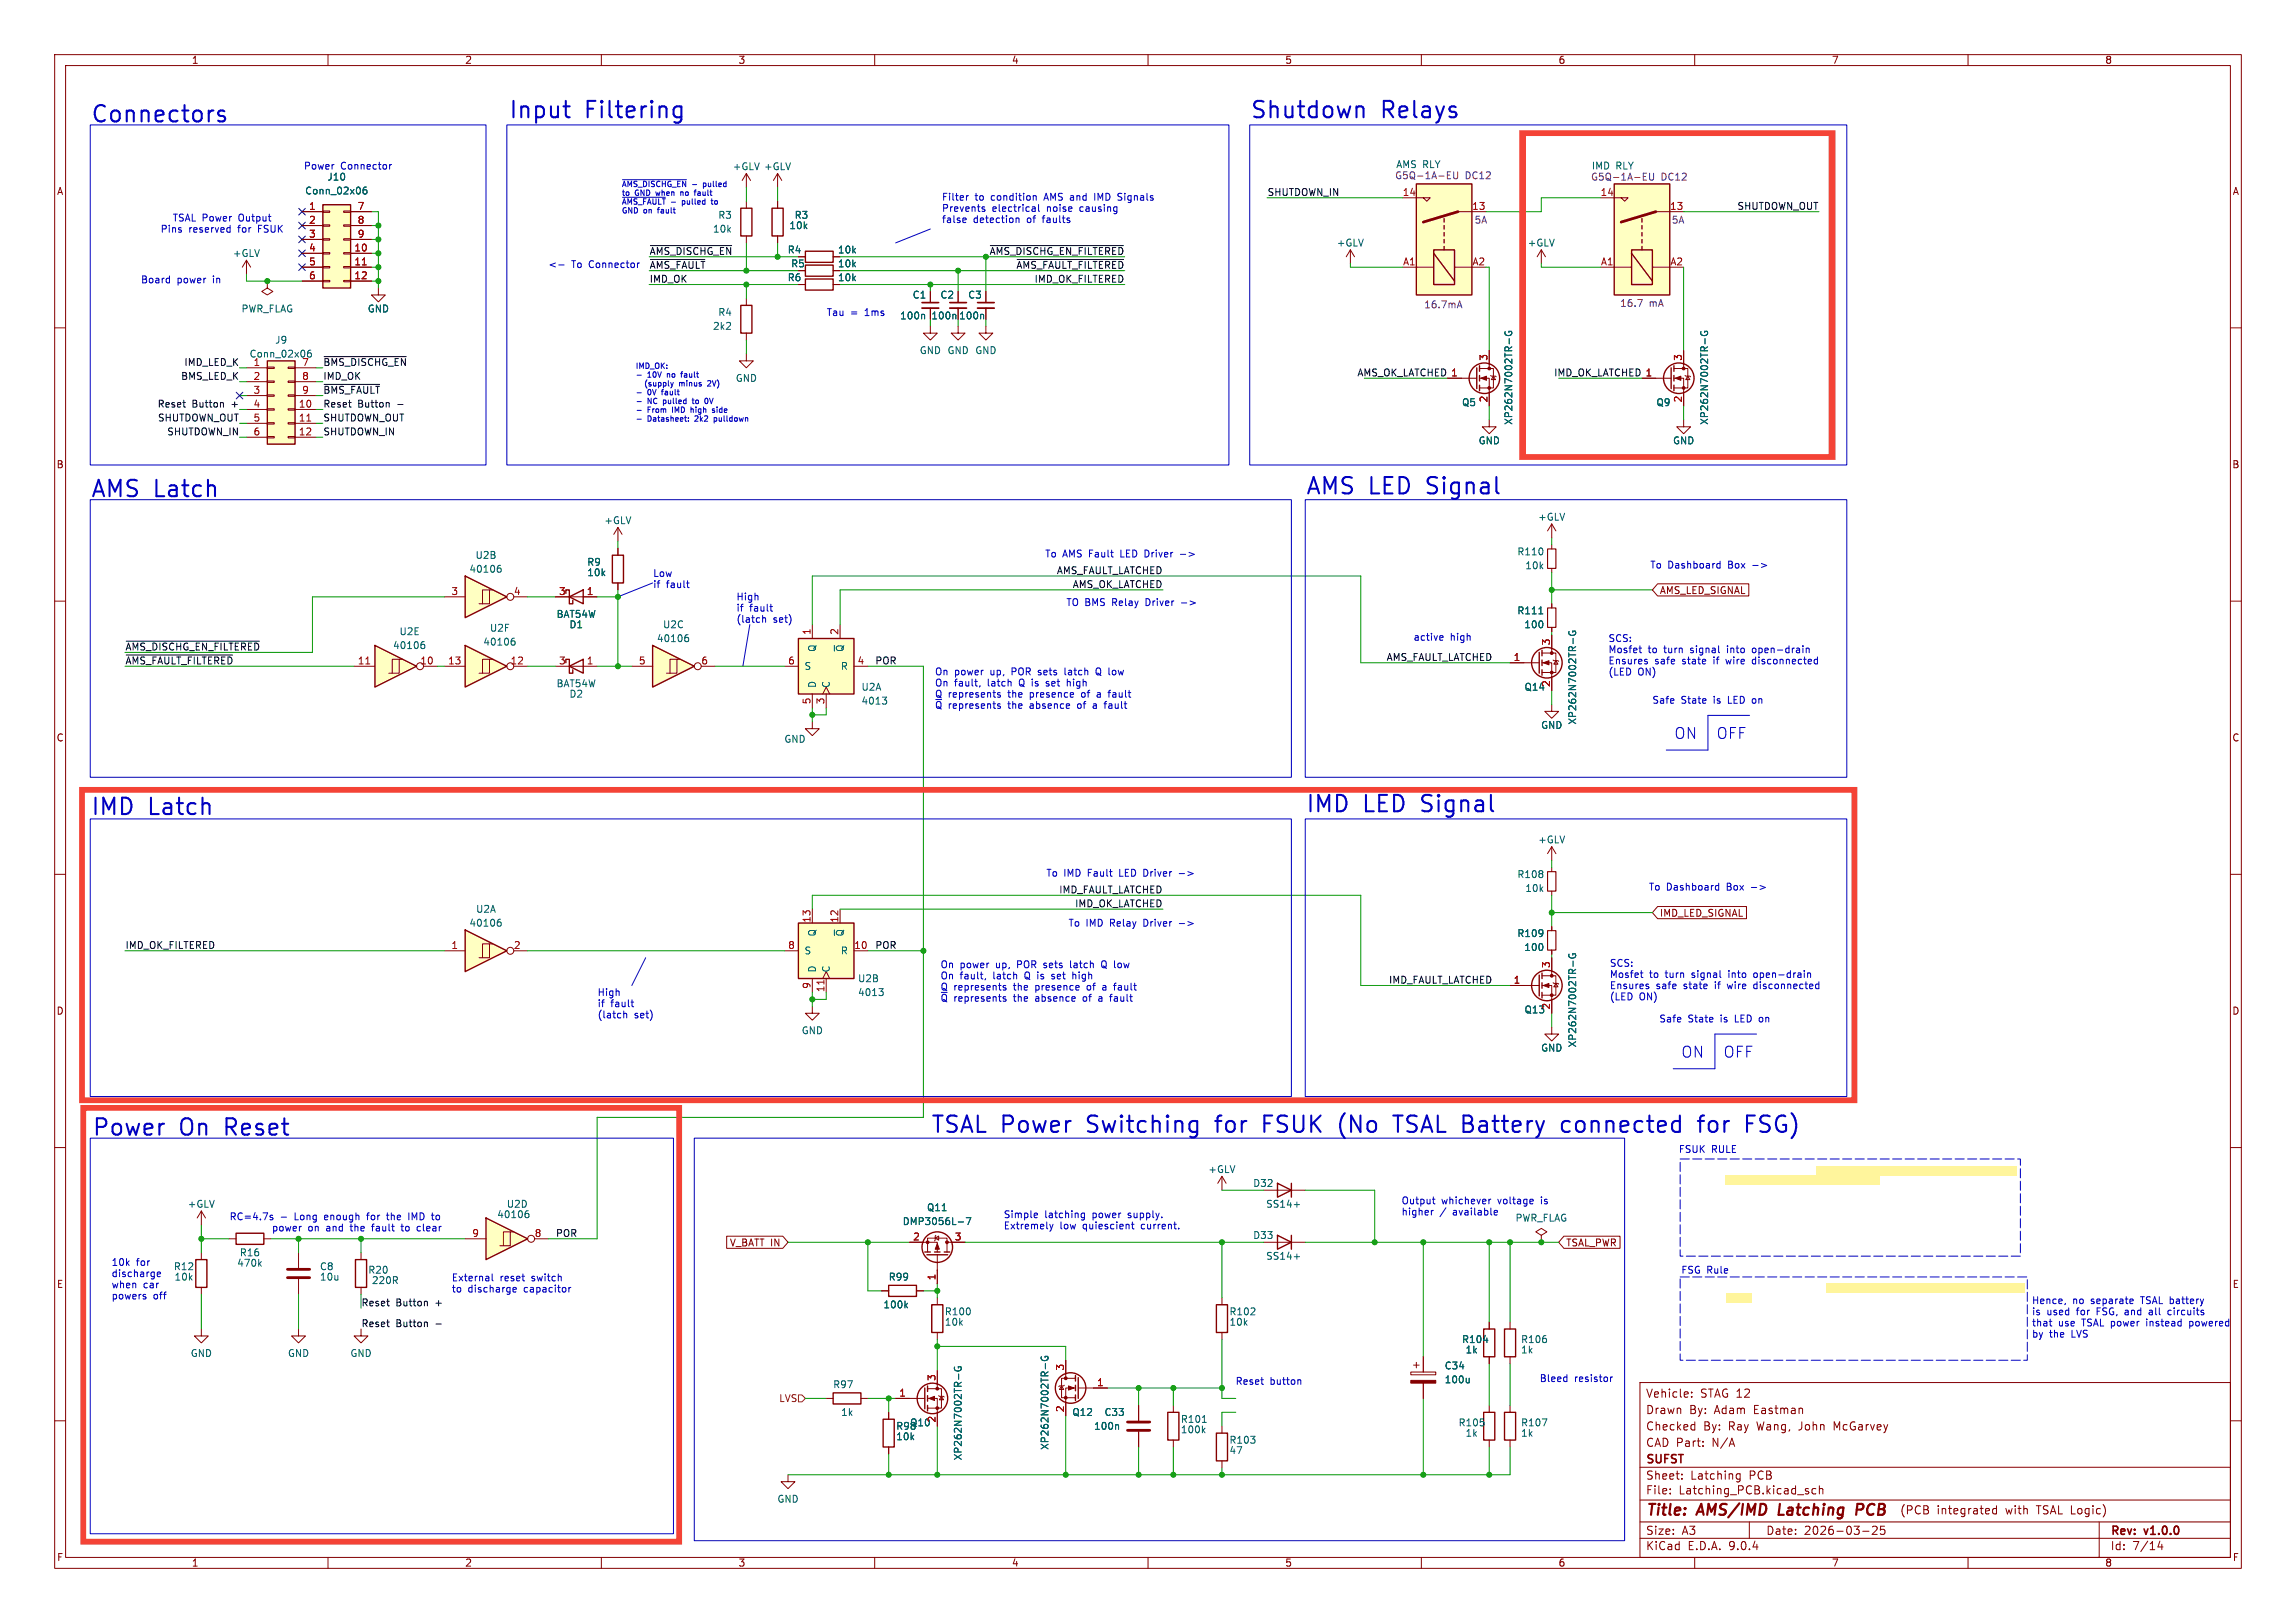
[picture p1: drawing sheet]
<svg xmlns="http://www.w3.org/2000/svg" width="420mm" height="297mm" viewBox="0 0 420 297" stroke-linecap="round" stroke-linejoin="round" font-family="sans-serif">
<defs><g id="words">
<g font-size="4.2" fill="#0000c2">
<text x="16.5" y="22.6">Connectors</text>
<text x="93" y="21.8">Input</text>
<text x="107.1" y="21.8">Filtering</text>
<text x="228.6" y="21.8">Shutdown</text>
<text x="252.7" y="21.8">Relays</text>
<text x="16.5" y="91.2">AMS Latch</text>
<text x="238.8" y="90.7">AMS LED Signal</text>
<text x="16.5" y="149.4">IMD</text>
<text x="27.2" y="149.4">Latch</text>
<text x="238.8" y="148.8">IMD</text>
<text x="249.4" y="148.8">LED Signal</text>
<text x="16.8" y="208">Power</text>
<text x="32.9" y="208">On</text>
<text x="41.5" y="208">Reset</text>
<text x="170.2" y="207.5">TSAL Power</text>
<text x="199.2" y="207.5">Switching</text>
<text x="223.3" y="207.5">for</text>
<text x="232.4" y="207.5">FSUK</text>
<text x="246.8" y="207.5">(No</text>
<text x="257.5" y="207.5">TSAL Battery</text>
<text x="289.1" y="207.5">connected</text>
<text x="314.8" y="207.5">for</text>
<text x="323.9" y="207.5">FSG)</text>
</g>
<g font-size="2.8" fill="#0000c2">
<text x="306.2" y="135.4">ON</text>
<text x="313.9" y="135.4">OFF</text>
<text x="307.5" y="193.8">ON</text>
<text x="315.2" y="193.8">OFF</text>
</g>
<g font-size="2.8" fill="#840000">
<text x="301" y="277.9">Title:</text>
<text x="310.6" y="277.9">AMS/IMD</text>
<text x="326.2" y="277.9">Latching</text>
<text x="341.2" y="277.9">PCB</text>
</g>
<g font-size="2.1" fill="#840000">
<text x="301" y="256">Vehicle:</text>
<text x="311" y="256">STAG 12</text>
<text x="301" y="262">Checked</text>
<text x="301" y="259">Drawn</text>
<text x="309" y="259">By:</text>
<text x="311.6" y="262">By:</text>
<text x="313.7" y="259">Adam</text>
<text x="316.2" y="262">Ray</text>
<text x="321" y="259">Eastman</text>
<text x="321.5" y="262">Wang,</text>
<text x="329.3" y="262">John</text>
<text x="335.8" y="262">McGarvey</text>
<text x="301" y="268.2">SUFST</text>
<text x="301" y="265">CAD Part:</text>
<text x="313.2" y="265">N/A</text>
<text x="301" y="273.7">File:</text>
<text x="301" y="271">Sheet:</text>
<text x="307.1" y="273.7">Latching_PCB.kicad_sch</text>
<text x="309.2" y="271">Latching</text>
<text x="320" y="271">PCB</text>
<text x="301" y="281.1">Size:</text>
<text x="307.6" y="281.1">A3</text>
<text x="323" y="281.1">Date:</text>
<text x="330" y="281.1">2026-03-25</text>
<text x="347.5" y="277.3">(PCB</text>
<text x="354.3" y="277.3">integrated</text>
<text x="366.9" y="277.3">with</text>
<text x="372.7" y="277.3">TSAL Logic)</text>
<text x="386" y="281.3">Rev:</text>
<text x="392.4" y="281.3">v1.0.0</text>
<text x="301" y="283.9">KiCad</text>
<text x="308.7" y="283.9">E.D.A.</text>
<text x="316.3" y="283.9">9.0.4</text>
<text x="386" y="283.9">Id:</text>
<text x="390.1" y="283.9">7/14</text>
</g>
<g font-size="1.8" fill="#840000">
<text x="35" y="11.9">1</text>
<text x="85" y="11.9">2</text>
<text x="135" y="11.9">3</text>
<text x="185" y="11.9">4</text>
<text x="235" y="11.9">5</text>
<text x="285" y="11.9">6</text>
<text x="335" y="11.9">7</text>
<text x="385" y="11.9">8</text>
<text x="10.3" y="35.9">A</text>
<text x="408.3" y="35.9">A</text>
<text x="144.6" y="49.1">R5</text>
<text x="10.3" y="85.9">B</text>
<text x="408.2" y="85.9">B</text>
<text x="303.5" y="108.9">AMS_LED_SIGNAL</text>
<text x="10.3" y="135.9">C</text>
<text x="408.2" y="135.9">C</text>
<text x="303.5" y="168">IMD_LED_SIGNAL</text>
<text x="10.3" y="185.9">D</text>
<text x="408.2" y="185.9">D</text>
<text x="133.4" y="228.3">V_BATT IN</text>
<text x="286.4" y="228.3">TSAL_PWR</text>
<text x="10.3" y="235.9">E</text>
<text x="408.3" y="235.9">E</text>
<text x="10.3" y="285.9">F</text>
<text x="35" y="286.9">1</text>
<text x="85" y="286.9">2</text>
<text x="135" y="286.9">3</text>
<text x="185" y="286.9">4</text>
<text x="235" y="286.9">5</text>
<text x="285" y="286.9">6</text>
<text x="335" y="286.9">7</text>
<text x="385" y="286.9">8</text>
<text x="408.3" y="285.9">F</text>
</g>
<g font-size="1.8" fill="#0000c2">
<text x="55.5" y="31.1">Power</text>
<text x="62.3" y="31.1">Connector</text>
<text x="31.5" y="40.7">TSAL Power</text>
<text x="43.8" y="40.7">Output</text>
<text x="172.2" y="36.8">Filter</text>
<text x="172.2" y="38.9">Prevents</text>
<text x="172.2" y="40.9">false</text>
<text x="178" y="40.9">detection</text>
<text x="178.3" y="36.8">to</text>
<text x="181.4" y="36.8">condition</text>
<text x="181.5" y="38.9">electrical</text>
<text x="188" y="40.9">of</text>
<text x="191" y="40.9">faults</text>
<text x="191.3" y="36.8">AMS and</text>
<text x="191.6" y="38.9">noise</text>
<text x="197.8" y="38.9">causing</text>
<text x="200.9" y="36.8">IMD</text>
<text x="205.4" y="36.8">Signals</text>
<text x="29.3" y="42.8">Pins</text>
<text x="34.5" y="42.8">reserved</text>
<text x="43.7" y="42.8">for</text>
<text x="47.5" y="42.8">FSUK</text>
<text x="25.7" y="52">Board</text>
<text x="32.4" y="52">power</text>
<text x="39" y="52">in</text>
<text x="100.2" y="49.3">&lt;-</text>
<text x="104.6" y="49.3">To Connector</text>
<text x="151.1" y="57.9">Tau</text>
<text x="155.6" y="57.9">=</text>
<text x="158.3" y="57.9">1ms</text>
<text x="119.4" y="105.7">Low</text>
<text x="119.4" y="107.7">if</text>
<text x="121.9" y="107.7">fault</text>
<text x="191.1" y="102.2">To AMS Fault</text>
<text x="205.2" y="102.2">LED Driver</text>
<text x="216.5" y="102.2">-&gt;</text>
<text x="301.8" y="104.2">To Dashboard</text>
<text x="316.2" y="104.2">Box</text>
<text x="134.6" y="110">High</text>
<text x="134.6" y="112">if</text>
<text x="137.1" y="112">fault</text>
<text x="195" y="111.1">TO BMS</text>
<text x="203.5" y="111.1">Relay</text>
<text x="209.8" y="111.1">Driver</text>
<text x="216.5" y="111.1">-&gt;</text>
<text x="134.6" y="114.1">(latch</text>
<text x="141.4" y="114.1">set)</text>
<text x="258.5" y="117.5">active</text>
<text x="265.3" y="117.5">high</text>
<text x="294.1" y="117.7">SCS:</text>
<text x="294.1" y="119.7">Mosfet</text>
<text x="301.5" y="119.7">to</text>
<text x="304.5" y="119.7">turn</text>
<text x="309.5" y="119.7">signal</text>
<text x="316.4" y="119.7">into</text>
<text x="321.2" y="119.7">open-drain</text>
<text x="170.9" y="123.7">On</text>
<text x="170.9" y="125.7">On</text>
<text x="174.6" y="123.7">power</text>
<text x="174.6" y="125.7">fault,</text>
<text x="180.8" y="125.7">latch</text>
<text x="181.3" y="123.7">up,</text>
<text x="185.3" y="123.7">POR sets</text>
<text x="186.7" y="125.7">Q is</text>
<text x="192" y="125.7">set</text>
<text x="195.4" y="123.7">latch</text>
<text x="196" y="125.7">high</text>
<text x="201.4" y="123.7">Q low</text>
<text x="294.1" y="121.8">Ensures</text>
<text x="294.1" y="123.8">(LED</text>
<text x="299.6" y="123.8">ON)</text>
<text x="302.7" y="121.8">safe</text>
<text x="307.8" y="121.8">state</text>
<text x="313.7" y="121.8">if</text>
<text x="316.2" y="121.8">wire</text>
<text x="321.2" y="121.8">disconnected</text>
<text x="170.9" y="127.8">Q represents</text>
<text x="170.9" y="129.8">~{Q}</text>
<text x="173.4" y="129.8">represents</text>
<text x="184.5" y="127.8">the</text>
<text x="184.5" y="129.8">the</text>
<text x="188.7" y="127.8">presence</text>
<text x="188.7" y="129.8">absence</text>
<text x="197.6" y="129.8">of</text>
<text x="198.3" y="127.8">of</text>
<text x="200.6" y="129.8">a</text>
<text x="201.3" y="127.8">a</text>
<text x="202.9" y="129.8">fault</text>
<text x="203.7" y="127.8">fault</text>
<text x="302.2" y="129">Safe</text>
<text x="307.5" y="129">State</text>
<text x="313.6" y="129">is</text>
<text x="316.4" y="129">LED on</text>
<text x="191.3" y="160.6">To IMD</text>
<text x="199.1" y="160.6">Fault</text>
<text x="205" y="160.6">LED Driver</text>
<text x="216.3" y="160.6">-&gt;</text>
<text x="301.5" y="163.2">To Dashboard</text>
<text x="316" y="163.2">Box</text>
<text x="195.4" y="169.8">To IMD</text>
<text x="203.1" y="169.8">Relay</text>
<text x="209.5" y="169.8">Driver</text>
<text x="216.1" y="169.8">-&gt;</text>
<text x="172" y="177.3">On</text>
<text x="172" y="179.3">On</text>
<text x="175.6" y="177.3">power</text>
<text x="175.6" y="179.3">fault,</text>
<text x="181.8" y="179.3">latch</text>
<text x="182.3" y="177.3">up,</text>
<text x="186.4" y="177.3">POR sets</text>
<text x="187.7" y="179.3">Q is</text>
<text x="193.1" y="179.3">set</text>
<text x="196.4" y="177.3">latch</text>
<text x="197.1" y="179.3">high</text>
<text x="202.4" y="177.3">Q low</text>
<text x="294.4" y="177.1">SCS:</text>
<text x="294.4" y="179.2">Mosfet</text>
<text x="301.7" y="179.2">to</text>
<text x="304.8" y="179.2">turn</text>
<text x="309.8" y="179.2">signal</text>
<text x="316.7" y="179.2">into</text>
<text x="321.5" y="179.2">open-drain</text>
<text x="109.2" y="182.4">High</text>
<text x="109.2" y="184.4">if</text>
<text x="111.7" y="184.4">fault</text>
<text x="172" y="181.3">Q represents</text>
<text x="172" y="183.4">~{Q}</text>
<text x="174.5" y="183.4">represents</text>
<text x="185.5" y="181.3">the</text>
<text x="185.5" y="183.4">the</text>
<text x="189.7" y="181.3">presence</text>
<text x="189.7" y="183.4">absence</text>
<text x="198.6" y="183.4">of</text>
<text x="199.3" y="181.3">of</text>
<text x="201.6" y="183.4">a</text>
<text x="202.4" y="181.3">a</text>
<text x="204" y="183.4">fault</text>
<text x="204.7" y="181.3">fault</text>
<text x="294.4" y="181.2">Ensures</text>
<text x="294.4" y="183.3">(LED</text>
<text x="299.9" y="183.3">ON)</text>
<text x="302.9" y="181.2">safe</text>
<text x="308.1" y="181.2">state</text>
<text x="314" y="181.2">if</text>
<text x="316.5" y="181.2">wire</text>
<text x="321.5" y="181.2">disconnected</text>
<text x="109.2" y="186.4">(latch</text>
<text x="116" y="186.4">set)</text>
<text x="303.4" y="187.3">Safe</text>
<text x="308.8" y="187.3">State</text>
<text x="314.8" y="187.3">is</text>
<text x="317.6" y="187.3">LED on</text>
<text x="307" y="211.2">FSUK</text>
<text x="313.1" y="211.2">RULE</text>
<text x="256.3" y="220.5">Output</text>
<text x="263.7" y="220.5">whichever</text>
<text x="274.1" y="220.5">voltage</text>
<text x="282.2" y="220.5">is</text>
<text x="41.9" y="223.4">RC=4.7s</text>
<text x="51.3" y="225.4">power</text>
<text x="54" y="223.4">Long</text>
<text x="58" y="225.4">on</text>
<text x="59.6" y="223.4">enough</text>
<text x="61.4" y="225.4">and</text>
<text x="66" y="225.4">the</text>
<text x="67.6" y="223.4">for</text>
<text x="70.2" y="225.4">fault</text>
<text x="71.5" y="223.4">the</text>
<text x="75.6" y="223.4">IMD</text>
<text x="75.8" y="225.4">to</text>
<text x="78.8" y="225.4">clear</text>
<text x="80.1" y="223.4">to</text>
<text x="183.5" y="223">Simple</text>
<text x="183.5" y="225">Extremely</text>
<text x="191.1" y="223">latching</text>
<text x="193.9" y="225">low</text>
<text x="198.2" y="225">quiescient</text>
<text x="199.9" y="223">power</text>
<text x="206.6" y="223">supply.</text>
<text x="209" y="225">current.</text>
<text x="256.3" y="222.5">higher</text>
<text x="263.4" y="222.5">/</text>
<text x="265.9" y="222.5">available</text>
<text x="20.3" y="231.7">10k</text>
<text x="20.3" y="233.8">discharge</text>
<text x="24.9" y="231.7">for</text>
<text x="307.5" y="233.3">FSG Rule</text>
<text x="20.3" y="235.8">when</text>
<text x="20.3" y="237.9">powers</text>
<text x="26.2" y="235.8">car</text>
<text x="28" y="237.9">off</text>
<text x="82.5" y="234.6">External</text>
<text x="82.5" y="236.6">to</text>
<text x="85.6" y="236.6">discharge</text>
<text x="91.5" y="234.6">reset</text>
<text x="96" y="236.6">capacitor</text>
<text x="97.3" y="234.6">switch</text>
<text x="371.6" y="238.8">Hence,</text>
<text x="379.1" y="238.8">no</text>
<text x="382.6" y="238.8">separate</text>
<text x="391.9" y="238.8">TSAL battery</text>
<text x="371.6" y="240.9">is</text>
<text x="371.6" y="242.9">that</text>
<text x="371.6" y="245">by</text>
<text x="374.4" y="240.9">used</text>
<text x="374.9" y="245">the</text>
<text x="376.5" y="242.9">use</text>
<text x="379" y="245">LVS</text>
<text x="380" y="240.9">for</text>
<text x="381" y="242.9">TSAL power</text>
<text x="383.8" y="240.9">FSG, and</text>
<text x="393.1" y="242.9">instead</text>
<text x="393.8" y="240.9">all</text>
<text x="397.4" y="240.9">circuits</text>
<text x="401.2" y="242.9">powered</text>
<text x="225.9" y="253.5">Reset</text>
<text x="232.3" y="253.5">button</text>
<text x="281.6" y="253">Bleed</text>
<text x="288" y="253">resistor</text>
</g>
<g font-size="1.8" fill="#006464">
<text x="55.7" y="35.8">Conn_02x06</text>
<text x="59.8" y="33.2">J10</text>
<text x="133.9" y="31.3">+GLV +GLV</text>
<text x="295.6" y="31.2">RLY</text>
<text x="131.3" y="40.2">R3</text>
<text x="145.3" y="40.2">R3</text>
<text x="42.5" y="47.2">+GLV</text>
<text x="130.3" y="42.8">10k</text>
<text x="144" y="46.6">R4</text>
<text x="144.3" y="42.1">10k</text>
<text x="153.2" y="46.6">10k</text>
<text x="244.4" y="45.3">+GLV</text>
<text x="279.4" y="45.3">+GLV</text>
<text x="144" y="51.7">R6</text>
<text x="153.2" y="51.7">10k</text>
<text x="153.2" y="49.1">10k</text>
<text x="44.1" y="57.4">PWR_FLAG</text>
<text x="67.2" y="57.4">GND</text>
<text x="131.3" y="58">R4</text>
<text x="164.6" y="58.6">100n</text>
<text x="166.9" y="54.8">C1</text>
<text x="170.3" y="58.6">100n 100n</text>
<text x="171.9" y="54.8">C2</text>
<text x="177" y="54.8">C3</text>
<text x="45.6" y="65.6">Conn_02x06</text>
<text x="50.2" y="63.1">J9</text>
<text x="130.3" y="60.6">2k2</text>
<text x="168.1" y="65">GND GND GND</text>
<text x="46.3" y="67.1">1</text>
<text x="55.2" y="67.1">7</text>
<text x="134.5" y="70.1">GND</text>
<text x="267.3" y="74.5">Q5</text>
<text x="276.8" y="77.8" transform="rotate(-90 276.8 77.8)">XP262N7002TR-G</text>
<text x="302.9" y="74.5">Q9</text>
<text x="312.6" y="77.8" transform="rotate(-90 312.6 77.8)">XP262N7002TR-G</text>
<text x="270.4" y="81.5">GND</text>
<text x="305.9" y="81.5">GND</text>
<text x="281.3" y="95.5">+GLV</text>
<text x="110.4" y="96.1">+GLV</text>
<text x="277.5" y="101.8">R110</text>
<text x="85.8" y="105">40106</text>
<text x="86.9" y="102.5">U2B</text>
<text x="107.3" y="103.7">R9</text>
<text x="107.3" y="105.6">10k</text>
<text x="278.9" y="104.4">10k</text>
<text x="101.7" y="113.3">BAT54W</text>
<text x="277.5" y="112.6">R111</text>
<text x="71.8" y="119">40106</text>
<text x="73" y="116.4">U2E</text>
<text x="88.3" y="118.3">40106</text>
<text x="89.5" y="115.8">U2F</text>
<text x="104.1" y="115.2">D1</text>
<text x="120.1" y="117.7">40106</text>
<text x="121.2" y="115.2">U2C</text>
<text x="149.5" y="119.4" transform="rotate(-90 149.5 119.4)">Q</text>
<text x="154.5" y="119.4" transform="rotate(-90 154.5 119.4)">~{Q}</text>
<text x="278.7" y="115.2">100</text>
<text x="101.7" y="126">BAT54W</text>
<text x="147.1" y="122.8">S</text>
<text x="149.5" y="126" transform="rotate(-90 149.5 126)">D</text>
<text x="152" y="126" transform="rotate(-90 152 126)">C</text>
<text x="153.7" y="122.8">R</text>
<text x="104.1" y="127.9">D2</text>
<text x="157.5" y="126.6">U2A</text>
<text x="157.5" y="129.1">4013</text>
<text x="278.8" y="126.6">Q14</text>
<text x="143.4" y="136.1">GND</text>
<text x="281.8" y="133.6">GND</text>
<text x="288.5" y="132.7" transform="rotate(-90 288.5 132.7)">XP262N7002TR-G</text>
<text x="281.3" y="154.5">+GLV</text>
<text x="277.5" y="160.9">R108</text>
<text x="87" y="167.2">U2A</text>
<text x="278.9" y="163.4">10k</text>
<text x="85.8" y="169.8">40106</text>
<text x="149.5" y="171.5" transform="rotate(-90 149.5 171.5)">Q</text>
<text x="154.5" y="171.5" transform="rotate(-90 154.5 171.5)">~{Q}</text>
<text x="277.5" y="171.7">R109</text>
<text x="147.1" y="174.9">S</text>
<text x="149.5" y="178.1" transform="rotate(-90 149.5 178.1)">D</text>
<text x="152" y="178.1" transform="rotate(-90 152 178.1)">C</text>
<text x="153.7" y="174.9">R</text>
<text x="156.9" y="179.9">U2B</text>
<text x="278.7" y="174.2">100</text>
<text x="156.9" y="182.5">4013</text>
<text x="278.8" y="185.6">Q13</text>
<text x="146.6" y="189.5">GND</text>
<text x="288.5" y="191.8" transform="rotate(-90 288.5 191.8)">XP262N7002TR-G</text>
<text x="281.8" y="192.6">GND</text>
<text x="220.9" y="214.9">+GLV</text>
<text x="34.2" y="221.2">+GLV</text>
<text x="92.6" y="221.2">U2D</text>
<text x="169.5" y="221.8">Q11</text>
<text x="229.1" y="217.4">D32</text>
<text x="231.5" y="221.2">SS14+</text>
<text x="90.9" y="223.1">40106</text>
<text x="165" y="224.4">DMP3056L-7</text>
<text x="229.1" y="226.9">D33</text>
<text x="277.1" y="223.7">PWR_FLAG</text>
<text x="31.7" y="232.6">R12</text>
<text x="43.3" y="232">470k</text>
<text x="43.8" y="230.1">R16</text>
<text x="58.4" y="232.6">C8</text>
<text x="67.3" y="233.3">R20</text>
<text x="231.5" y="230.7">SS14+</text>
<text x="31.8" y="234.5">10k</text>
<text x="58.4" y="234.5">10u</text>
<text x="67.9" y="235.2">220R</text>
<text x="161.5" y="239.6">100k</text>
<text x="162.5" y="234.5">R99</text>
<text x="172.7" y="240.9">R100</text>
<text x="172.7" y="242.8">10k</text>
<text x="224.8" y="240.9">R102</text>
<text x="224.8" y="242.8">10k</text>
<text x="267.3" y="246">R104</text>
<text x="278.1" y="246">R106</text>
<text x="34.8" y="248.5">GND</text>
<text x="52.6" y="248.5">GND</text>
<text x="64" y="248.5">GND</text>
<text x="264.2" y="250.8">C34</text>
<text x="268" y="247.9">1k</text>
<text x="278.1" y="247.9">1k</text>
<text x="152.3" y="254.2">R97</text>
<text x="264.2" y="253.3">100u</text>
<text x="153.8" y="259.3">1k</text>
<text x="163.8" y="263.8">10k</text>
<text x="163.8" y="261.8">R98</text>
<text x="166.4" y="261.2">Q10</text>
<text x="196.1" y="259.3">Q12</text>
<text x="200" y="261.8">100n</text>
<text x="201.9" y="259.3">C33</text>
<text x="215.9" y="260.6">R101</text>
<text x="215.9" y="262.5">100k</text>
<text x="266.7" y="261.2">R105</text>
<text x="268" y="263.1">1k</text>
<text x="278.1" y="261.2">R107</text>
<text x="278.1" y="263.1">1k</text>
<text x="176.1" y="267.3" transform="rotate(-90 176.1 267.3)">XP262N7002TR-G</text>
<text x="192" y="265.4" transform="rotate(-90 192 265.4)">XP262N7002TR-G</text>
<text x="224.8" y="264.4">R103</text>
<text x="224.8" y="266.3">47</text>
<text x="142.1" y="275.2">GND</text>
</g>
<g font-size="1.8" fill="#0f0f0f">
<text x="231.8" y="35.9">SHUTDOWN_IN</text>
<text x="317.7" y="38.5">SHUTDOWN_OUT</text>
<text x="118.7" y="46.7">~{AMS_DISCHG_EN}</text>
<text x="180.9" y="46.7">~{AMS_DISCHG_EN_FILTERED}</text>
<text x="118.7" y="49.3">~{AMS_FAULT}</text>
<text x="118.7" y="51.8">IMD_OK</text>
<text x="185.8" y="49.3">~{AMS_FAULT_FILTERED}</text>
<text x="189.1" y="51.8">IMD_OK_FILTERED</text>
<text x="33" y="69.6">BMS_LED_K</text>
<text x="33.6" y="67">IMD_LED_K</text>
<text x="59.1" y="69.6">IMD_OK</text>
<text x="59.1" y="67">~{BMS_DISCHG_EN}</text>
<text x="248.2" y="69">AMS_OK_LATCHED 1</text>
<text x="284.2" y="69">IMD_OK_LATCHED 1</text>
<text x="28.7" y="74.7">Reset</text>
<text x="28.8" y="77.2">SHUTDOWN_OUT</text>
<text x="35.1" y="74.7">Button</text>
<text x="42.4" y="74.7">+</text>
<text x="59.1" y="74.7">Reset</text>
<text x="59.1" y="77.2">SHUTDOWN_OUT</text>
<text x="59.1" y="72.1">~{BMS_FAULT}</text>
<text x="65.4" y="74.7">Button</text>
<text x="72.8" y="74.7">-</text>
<text x="30.5" y="79.7">SHUTDOWN_IN</text>
<text x="59.1" y="79.7">SHUTDOWN_IN</text>
<text x="193.2" y="105.1">AMS_FAULT_LATCHED</text>
<text x="196.1" y="107.7">AMS_OK_LATCHED</text>
<text x="22.9" y="119.1">~{AMS_DISCHG_EN_FILTERED}</text>
<text x="22.9" y="121.7">~{AMS_FAULT_FILTERED}</text>
<text x="160" y="121.7">POR</text>
<text x="253.6" y="121">AMS_FAULT_LATCHED</text>
<text x="193.7" y="163.6">IMD_FAULT_LATCHED</text>
<text x="196.6" y="166.1">IMD_OK_LATCHED</text>
<text x="22.9" y="173.7">IMD_OK_FILTERED</text>
<text x="160" y="173.7">POR</text>
<text x="254" y="180.1">IMD_FAULT_LATCHED</text>
<text x="101.6" y="226.4">POR</text>
<text x="66" y="239.1">Reset</text>
<text x="72.4" y="239.1">Button</text>
<text x="79.8" y="239.1">+</text>
<text x="66" y="242.9">Reset</text>
<text x="72.4" y="242.9">Button</text>
<text x="79.8" y="242.9">-</text>
</g>
<g font-size="1.8" fill="#840084">
<text x="255.1" y="33">G5Q-1A-EU</text>
<text x="255.3" y="31">AMS RLY</text>
<text x="268" y="33">DC12</text>
<text x="290.9" y="33.2">G5Q-1A-EU</text>
<text x="291.1" y="31.2">IMD</text>
<text x="303.8" y="33.2">DC12</text>
<text x="269.6" y="41.1">5A</text>
<text x="305.7" y="41.1">5A</text>
<text x="260.4" y="56.6">16.7mA</text>
<text x="296.3" y="56.4">16.7</text>
<text x="301.7" y="56.4">mA</text>
</g>
<g font-size="1.8" fill="#a90000">
<text x="256.5" y="35.9">14</text>
<text x="292.7" y="35.9">14</text>
<text x="56.4" y="38.5">1</text>
<text x="56.4" y="41">2</text>
<text x="65.3" y="38.5">7</text>
<text x="65.3" y="41">8</text>
<text x="269.2" y="38.5">13</text>
<text x="305.4" y="38.5">13</text>
<text x="56.4" y="43.6">3</text>
<text x="56.4" y="46.1">4</text>
<text x="64.7" y="46.1">10</text>
<text x="65.3" y="43.6">9</text>
<text x="56.4" y="48.6">5</text>
<text x="56.4" y="51.2">6</text>
<text x="64.7" y="48.6">11</text>
<text x="64.7" y="51.2">12</text>
<text x="256.6" y="48.6">A1</text>
<text x="269.3" y="48.6">A2</text>
<text x="292.8" y="48.6">A1</text>
<text x="305.5" y="48.6">A2</text>
<text x="46.3" y="69.6">2</text>
<text x="55.2" y="69.6">8</text>
<text x="265.4" y="69">1</text>
<text x="272.2" y="66.1" transform="rotate(-90 272.2 66.1)">3</text>
<text x="300.9" y="69">1</text>
<text x="307.7" y="66.1" transform="rotate(-90 307.7 66.1)">3</text>
<text x="46.3" y="72.1">3</text>
<text x="46.3" y="74.7">4</text>
<text x="46.3" y="77.2">5</text>
<text x="54.6" y="74.7">10</text>
<text x="54.6" y="77.2">11</text>
<text x="55.2" y="72.1">9</text>
<text x="272.2" y="73.7" transform="rotate(-90 272.2 73.7)">2</text>
<text x="307.7" y="73.7" transform="rotate(-90 307.7 73.7)">2</text>
<text x="46.3" y="79.8">6</text>
<text x="54.6" y="79.8">12</text>
<text x="82.5" y="109">3</text>
<text x="93.9" y="109">4</text>
<text x="102.2" y="109">3</text>
<text x="107.2" y="109">1</text>
<text x="148.3" y="116.3" transform="rotate(-90 148.3 116.3)">1</text>
<text x="153.4" y="116.3" transform="rotate(-90 153.4 116.3)">2</text>
<text x="283.6" y="118.2" transform="rotate(-90 283.6 118.2)">3</text>
<text x="65.4" y="121.7">11</text>
<text x="76.8" y="121.7">10</text>
<text x="81.9" y="121.7">13</text>
<text x="93.3" y="121.7">12</text>
<text x="102.2" y="121.7">3</text>
<text x="107.2" y="121.7">1</text>
<text x="116.8" y="121.7">5</text>
<text x="128.2" y="121.7">6</text>
<text x="144.1" y="121.7">6</text>
<text x="156.8" y="121.7">4</text>
<text x="276.8" y="121">1</text>
<text x="283.6" y="125.8" transform="rotate(-90 283.6 125.8)">2</text>
<text x="148.3" y="129" transform="rotate(-90 148.3 129)">5</text>
<text x="150.9" y="129" transform="rotate(-90 150.9 129)">3</text>
<text x="82.5" y="173.7">1</text>
<text x="93.9" y="173.7">2</text>
<text x="144.1" y="173.7">8</text>
<text x="148.3" y="169" transform="rotate(-90 148.3 169)">13</text>
<text x="153.4" y="169" transform="rotate(-90 153.4 169)">12</text>
<text x="156.2" y="173.7">10</text>
<text x="283.6" y="177.2" transform="rotate(-90 283.6 177.2)">3</text>
<text x="148.3" y="181" transform="rotate(-90 148.3 181)">9</text>
<text x="150.9" y="181.7" transform="rotate(-90 150.9 181.7)">11</text>
<text x="276.8" y="180.1">1</text>
<text x="283.6" y="184.9" transform="rotate(-90 283.6 184.9)">2</text>
<text x="86.3" y="226.4">9</text>
<text x="97.7" y="226.4">8</text>
<text x="166.9" y="227.1">2</text>
<text x="174.6" y="227.1">3</text>
<text x="171.2" y="234.4" transform="rotate(-90 171.2 234.4)">1</text>
<text x="194.7" y="250.9" transform="rotate(-90 194.7 250.9)">3</text>
<text x="164.4" y="255.7">1</text>
<text x="171.2" y="252.8" transform="rotate(-90 171.2 252.8)">3</text>
<text x="200.6" y="253.7">1</text>
<text x="171.2" y="260.4" transform="rotate(-90 171.2 260.4)">2</text>
<text x="194.7" y="258.5" transform="rotate(-90 194.7 258.5)">2</text>
</g>
<text font-size="1.8" fill="#725600" x="142.4" y="256.8">LVS</text>
<g font-size="1.4" fill="#0000c2">
<text x="113.7" y="34.3">~{AMS_DISCHG_EN}</text>
<text x="113.7" y="35.9">to</text>
<text x="116.2" y="35.9">GND when</text>
<text x="125" y="35.9">no</text>
<text x="126.6" y="34.3">-</text>
<text x="127.8" y="35.9">fault</text>
<text x="128.8" y="34.3">pulled</text>
<text x="113.7" y="37.5">~{AMS_FAULT}</text>
<text x="113.7" y="39.1">GND on</text>
<text x="120.6" y="39.1">fault</text>
<text x="122.7" y="37.5">-</text>
<text x="125" y="37.5">pulled</text>
<text x="130.6" y="37.5">to</text>
<text x="116.2" y="67.6">IMD_OK:</text>
<text x="118.2" y="70.8">(supply</text>
<text x="118.5" y="69.2">10V</text>
<text x="122.2" y="69.2">no</text>
<text x="124.7" y="70.8">minus</text>
<text x="125.1" y="69.2">fault</text>
<text x="130.2" y="70.8">2V)</text>
<text x="118.5" y="72.4">0V</text>
<text x="118.5" y="74">NC</text>
<text x="118.5" y="75.6">From</text>
<text x="118.5" y="77.2">Datasheet:</text>
<text x="121.3" y="72.4">fault</text>
<text x="121.5" y="74">pulled</text>
<text x="123.2" y="75.6">IMD</text>
<text x="126.8" y="75.6">high</text>
<text x="127.2" y="74">to</text>
<text x="127.3" y="77.2">2k2</text>
<text x="129.7" y="74">0V</text>
<text x="131" y="75.6">side</text>
<text x="131.1" y="77.2">pulldown</text>
</g>
</g></defs>
<g fill="none" stroke="#840000" stroke-width=".18">
<path d="M10 10h400v277h-400zM12 12h396v273h-396zM60 10v2M110 10v2M160 10v2M210 10v2M260 10v2M310 10v2M360 10v2M10 60h2M408 60h2M10 110h2"/>
<path d="M408 110h2M10 160h2M408 160h2M283.8 169.5v.8M283.8 173.9v.7M148.6 184.2v1.2h1.3l-1.3 1.3-1.3-1.3h1.3M10 210h2M408 210h2M171.4 237.5v1.3M54.6 243.2v1.3h1.3l-1.3 1.2-1.3-1.2h1.3M171.4 243.8v1.3M300 253h108v32h-108z"/>
<path d="M309.4 255.5v.2M309.4 254.8v.1M10 260h2M300 278.5h108M300 274.5h108M300 268.5h108M305.5 273.2v.2M305.5 272.5v.1M307.7 270.5v.2M307.7 269.8v.1M309.6 260.7l.4 .1M310 260.2v1.5"/>
<path d="M310 261.6l-.4 .1M311.5 264.5v.2M311.5 263.8v.1M317.7 270.5l.2 .2 .4-.1M318.3 269.7v1.2l-.3 .3-.3-.1M318.3 269.8l-.4-.1-.2 .1M320 278.5v3M332.2 272.5l-.5-.1-.3 .3v.4l.2 .2h.6M332.8 272.5l.2-.1 .4 .1v.9M332.8 271.9v1.5M342.5 279.4l.6-.1 .2 .1 .1 .3-1 1.1h1M344.7 279.3h-.7l-.1 .7 .3-.1h.5l.1 .2-.1 .5-.2 .2-.6-.2"/>
<path d="M384 278.5v6.5M408 260h2M60 285v2M110 285v2M160 285v2M210 285v2M260 285v2M300 281.5h108M310 285v2M340.7 280.2h1.2M360 285v2M395.1 282l-.4 1.1h1"/>
<path d="M395.4 282.6v1"/>
</g>
<path d="M325.6 275.2l-.3 2h1M340.5 275.2h-.7l-.3 2M340.6 276.2l-1 .1" fill="none" stroke="#840000" stroke-width=".4"/>
<path d="M170.4 238.8h2.1v5h-2.1z" fill="none" stroke="#840000" stroke-width=".25"/>
<path d="M283.1 170.3h1.5v3.6h-1.5z" fill="none" stroke="#840000" stroke-width=".2"/>
<path d="M146 168.9h10.2v10.2h-10.2z" fill="#ffffc2"/>
<g fill="none" stroke="#840000" stroke-width=".25">
<path d="M305.7 67.3v3.8M306.2 66.9v1M306.2 68.7v1M306.2 70.5v1M146 168.9h10.2v10.2h-10.2zM222.5 262.3h2v5h-2z"/>
<circle cx="307.1" cy="69.2" r="2.79"/>
</g>
<g fill="none" stroke="#840000" stroke-width=".18">
<path d="M300.4 69.2h5.3M306.2 67.4h2.5v3.6h-2.5M306.2 69.2h1.8v5.1M308 76.8v1.3h1.2l-1.2 1.3-1.3-1.3h1.3M308 64.1v3.3M308.2 68.7l.2 .1h.7l.1 .2M308.7 68.8l.4 .7h-.7zM148.6 132.1v1.3h1.3l-1.3 1.2-1.3-1.2h1.3M143.5 174h2.5M148.6 166.4v2.5M148.6 179.1v2.5M150.5 179.1l.6-1.3 .7 1.3"/>
<path d="M151.1 179.1v2.5M153.7 166.4v2.5M156.2 174h2.5M36.8 243.2v1.3h1.3l-1.3 1.2-1.2-1.2h1.2M223.5 261v1.3M223.5 267.3v1.3"/>
</g>
<path d="M150.7 179.4v.7" fill="none" stroke="#a90000" stroke-width=".18"/>
<path d="M311.2 60.7a.59 .59 0 0 0 .5 .7 .59 .59 0 0 0 .6-.7l-.5-.1v.3M311.9 62v.9M160.8 180.9h.8l-.5 .5M161.3 181.4l.3 .2v.3l-.3 .3" fill="none" stroke="#006464" stroke-width=".18"/>
<g fill="#840000" stroke="#840000" stroke-width=".18">
<path d="M306.5 69.2l1-.4v.8z"/>
<circle cx="308" cy="67.4" r=".25"/>
<circle cx="308" cy="71" r=".25"/>
</g>
<path d="M295.3 33.7h10.1v20.3h-10.1z" fill="#ffffc2"/>
<g fill="none" stroke="#840000" stroke-width=".18">
<path d="M292.7 36.2h5.1l-.6 .6-.7-.6M302.9 38.7h5.1M281.9 45.7l-.7 1.3M281.9 45.7l.8 1.3M281.9 45.7v2.6M292.7 48.9h5.7M302.3 48.9h3.1M264.8 69.2h5.3M270.6 67.4h2.6v3.6h-2.6M270.6 69.2h1.8v5.1M272.4 76.8v1.3h1.3l-1.3 1.3-1.3-1.3h1.3M272.4 64.1v3.3"/>
<path d="M272.7 68.7l.1 .1h.8l.1 .2M273.2 68.8l.4 .7h-.8zM283.8 95.9v2.5M283.8 99.7v.8M283.8 95.9l-.7 1.3M283.8 95.9l.8 1.3M282.1 119.5h2.5v3.6h-2.5M283.8 104v.8M283.8 110.5v.8M283.8 114.8v.8M283.8 116.2v3.3M276.2 121.3h5.4"/>
<path d="M282.1 121.3h1.7v5.1M283.8 128.9v1.3h1.3l-1.3 1.2-1.2-1.2h1.2M284.1 120.8l.1 .1h.8l.1 .1M284.6 120.9l.4 .6h-.8zM283.8 188v1.2h1.3l-1.3 1.3-1.2-1.3h1.2M281.9 226.1l-1-.7 1-.6 1.1 .6-1.1 .7v1.2M281.9 227.3h.1M272.4 241.9v1.3M272.4 248.3v1.3M276.2 241.9v1.3M276.2 248.3v1.3"/>
</g>
<g fill="none" stroke="#840000" stroke-width=".25">
<path d="M295.3 33.7h10.1v20.3h-10.1zM298.4 45.7h3.9v6.4h-3.9zM298.4 46.4l3.9 5M300.4 40v.6M300.4 41.3v.6M300.4 42.5v.7M300.4 43.8v.7M300.4 45.1v.6M270.1 67.3v3.8M270.6 66.9v1M270.6 68.7v1M270.6 70.5v1"/>
<path d="M281.6 119.4v3.8M282.1 119v1M282.1 120.8v1M282.1 122.6v1M271.4 243.2h2v5.1h-2zM275.2 243.2h2v5.1h-2z"/>
<circle cx="271.5" cy="69.2" r="2.79"/>
<circle cx="283" cy="121.3" r="2.79"/>
</g>
<path d="M302.9 38.7l-6.4 1.9" fill="none" stroke="#840000" stroke-width=".51"/>
<path d="M300.6 32.3h.4M300.6 33h.6M300.6 31.7h.6M301.7 31.7v1l.3 .3 .4-.1 .1-.2v-1M299.6 54.8h.8l-.5 1.3" fill="none" stroke="#840084" stroke-width=".18"/>
<path d="M283.1 100.5h1.5v3.5h-1.5zM283.1 111.3h1.5v3.5h-1.5z" fill="none" stroke="#840000" stroke-width=".2"/>
<g fill="#840000" stroke="#840000" stroke-width=".18">
<path d="M282.3 121.3l1-.4v.8z"/>
<path d="M270.9 69.2l1-.4v.8z"/>
<circle cx="283.8" cy="119.5" r=".25"/>
<circle cx="283.8" cy="123.1" r=".25"/>
<circle cx="272.4" cy="67.4" r=".25"/>
<circle cx="272.4" cy="71" r=".25"/>
</g>
<path d="M275.3 60.7a.59 .59 0 0 0 .6 .7 .59 .59 0 0 0 .6-.7l-.5-.1v.3M276.1 62v.9M281.5 112.3h.7M287 115.5a.59 .59 0 0 0 .6 .8 .59 .59 0 0 0 .6-.8h-.5v.2M287.8 116.8v1M271.4 245.3h.8" fill="none" stroke="#006464" stroke-width=".18"/>
<path d="M259.1 33.7h10.1v20.3h-10.1z" fill="#ffffc2"/>
<path d="M256.5 36.2h5.1l-.6 .6-.7-.6M266.7 38.7h5.1M247 45.7l-.7 1.3M247 45.7l.8 1.3M247 45.7v2.6M256.5 48.9h5.8M266.1 48.9h3.1M36.8 221.6l-.7 1.3M36.8 221.6l.8 1.3M36.8 221.6v2.6" fill="none" stroke="#840000" stroke-width=".18"/>
<path d="M259.1 33.7h10.1v20.3h-10.1zM262.3 45.7h3.8v6.4h-3.8zM262.3 46.4l3.8 5M264.2 40v.6M264.2 41.3v.6M264.2 42.5v.7M264.2 43.8v.7M264.2 45.1v.6" fill="none" stroke="#840000" stroke-width=".25"/>
<path d="M266.7 38.7l-6.4 1.9" fill="none" stroke="#840000" stroke-width=".51"/>
<path d="M264.8 32h.4M264.8 32.7h.6M264.8 31.4h.6M265.9 31.4v1.1l.2 .2 .4-.1 .1-.1v-1.1M266.7 56h.6M267 55.1l.4 1.2" fill="none" stroke="#840084" stroke-width=".18"/>
<path d="M146 116.8h10.2v10.2h-10.2z" fill="#ffffc2"/>
<path d="M146 116.8h10.2v10.2h-10.2z" fill="none" stroke="#840000" stroke-width=".25"/>
<path d="M148.6 114.3v2.5M153.7 114.3v2.5M143.5 121.9h2.5M148.6 127v2.5M150.5 127l.6-1.3 .7 1.3M151.1 127v2.5M156.2 121.9h2.5" fill="none" stroke="#840000" stroke-width=".18"/>
<path d="M161.4 127.6h.8l-.4 .5M161.9 128.1l.3 .2v.3l-.3 .2" fill="none" stroke="#006464" stroke-width=".18"/>
<path d="M119.4 118.1l7.6 3.8-7.6 3.8z" fill="#ffffc2"/>
<g fill="none" stroke="#840000" stroke-width=".25">
<path d="M119.4 118.1l7.6 3.8-7.6 3.8zM35.8 230.5h2v5.1h-2zM196.7 251.7v1M196.7 253.5v1M196.7 255.3v1M197.2 252.1v3.8"/>
<circle cx="195.8" cy="254" r="2.79"/>
</g>
<g fill="none" stroke="#840000" stroke-width=".18">
<path d="M115.6 121.9h3.8M123.8 120.7h-1.2v2.5M124.5 120.7h-.7v2.5h-1.9M128.3 121.9h2.5M36.8 229.2v1.3M36.8 235.6v1.3M194.2 253.6l.4 .7h-.8zM194.7 253.5l-.1 .1h-.8l-.1 .1M194.9 248.9v3.3M196.7 252.2h-2.5v3.6h2.5M196.7 254h-1.8v5.1M197.2 254h5.4"/>
<circle cx="127.6" cy="121.9" r=".63"/>
</g>
<path d="M125.5 116.6h.2l.3 .3-.1 .4-.4 .1M125.9 116.1l-.4 .1M190.5 248.3a.59 .59 0 0 0 .6 .7 .59 .59 0 0 0 .6-.7l-.5-.1v.2M191.2 249.5v1" fill="none" stroke="#006464" stroke-width=".18"/>
<g fill="#840000" stroke="#840000" stroke-width=".18">
<path d="M195.5 253.6l1 .4-1 .4z"/>
<circle cx="194.9" cy="252.2" r=".25"/>
<circle cx="194.9" cy="255.8" r=".25"/>
</g>
<path d="M88.9 222.9l7.6 3.8-7.6 3.8z" fill="#ffffc2"/>
<g fill="none" stroke="#840000" stroke-width=".25">
<path d="M88.9 222.9l7.6 3.8-7.6 3.8zM152.4 254.9h5.1v2h-5.1zM161.5 259.7h2.1v5.1h-2.1zM169.2 254v3.8M169.7 253.6v1M169.7 255.4v1M169.7 257.2v1"/>
<circle cx="170.6" cy="255.9" r="2.79"/>
</g>
<g fill="none" stroke="#840000" stroke-width=".18">
<path d="M85.1 226.7h3.8M93.3 225.4h-1.2v2.6M94 225.4h-.7v2.6h-1.9M97.8 226.7h2.5M151.1 255.9h1.3M157.5 255.9h1.2M162.6 258.4v1.3M163.8 255.9h5.4M169.7 254.1h2.5v3.6h-2.5M169.7 255.9h1.7v5.1M171.4 250.8v3.3M171.7 255.4l.1 .1h.8l.1 .2"/>
<path d="M172.2 255.5l.4 .7h-.8zM162.6 264.8v1.3"/>
<circle cx="97.2" cy="226.7" r=".63"/>
</g>
<path d="M96.3 222h.2l.3 .3-.1 .4-.4 .1M174.6 250.2a.59 .59 0 0 0 .6 .7 .59 .59 0 0 0 .6-.7l-.5-.1v.3M175.4 251.4v1" fill="none" stroke="#006464" stroke-width=".18"/>
<g fill="#840000" stroke="#840000" stroke-width=".18">
<path d="M169.9 255.9l1-.4v.8z"/>
<circle cx="171.4" cy="254.1" r=".25"/>
<circle cx="171.4" cy="257.7" r=".25"/>
</g>
<path d="M85.1 170.2l7.6 3.8-7.6 3.8z" fill="#ffffc2"/>
<g fill="none" stroke="#840000" stroke-width=".25">
<path d="M141.2 38.1h2.1v5.1h-2.1zM147.3 46h5.1v2h-5.1zM147.3 51.1h5.1v2h-5.1zM112 101.6h2v5.1h-2zM103.5 121.3v-.6h.6v2.5h.7v-.6M104.1 121.9l2.6-1.2v2.5zM85.1 170.2l7.6 3.8-7.6 3.8zM281.6 178.4v3.8M282.1 178.1v1M282.1 179.8v1M282.1 181.6v1M43.2 225.7h5.1v2h-5.1z"/>
<path d="M65 230.5h2.1v5.1h-2.1zM162.6 235.2h5v2h-5zM169.2 229.1h1M169.5 229.6h3.9M170.9 229.1h1.1M172.7 229.1h1M222.5 238.8h2v5h-2zM271.4 258.4h2v5.1h-2zM275.2 258.4h2v5.1h-2z"/>
<circle cx="283" cy="180.3" r="2.79"/>
<circle cx="171.4" cy="228.2" r="2.79"/>
</g>
<g fill="none" stroke="#840000" stroke-width=".18">
<path d="M136.5 31.8l-.7 1.2M136.5 31.8l.8 1.2M136.5 31.8v2.5M142.2 31.8v2.5M142.2 36.8v1.3M142.2 31.8l-.7 1.2M142.2 31.8l.8 1.2M142.2 43.2v1.3M146 47h1.3M146 52.1h1.3M152.4 47h1.3M152.4 52.1h1.3"/>
<path d="M136.5 64.8v1.2h1.3l-1.3 1.3-1.2-1.3h1.2M113 100.3v1.3M113 106.7v1.3M101.6 121.9h7.6M81.3 174h3.8M89.5 172.7h-1.2v2.6M90.2 172.7h-.7v2.6h-1.9M94 174h2.5M282.1 178.6h2.5v3.5h-2.5M283.8 175.3v3.3M284.1 179.8l.1 .2h.8l.1 .1M284.6 180l.4 .6h-.8z"/>
<path d="M276.2 180.3h5.4M282.1 180.3h1.7v5.1M41.9 226.7h1.3M48.3 226.7h1.2M54.6 229.2v2.8M54.6 234.1v2.8M66 229.2v1.3M66 235.6v1.3M161.3 236.2h1.3M166.4 227.3h5v1.8M167.6 236.2h1.3M169.7 229.1v-2.5h3.5v2.5"/>
<path d="M171.1 226.6l.6-.4v.7zM171.2 226.1l-.1 .1v.7l-.2 .2M171.4 229.6v5.3M173.2 227.3h3.3M223.5 237.5v1.3M66 243.2v1.3h1.3l-1.3 1.2-1.2-1.2h1.2M223.5 243.8v1.3M258.1 251.1h4.5v.5h-4.5zM258.6 249.8h1M259.1 249.3v1M260.3 248.3v2.8M260.3 253.1v2.8"/>
<path d="M272.4 257.2v1.2M276.2 257.2v1.2M144.1 269.9v1.2h1.3l-1.3 1.3-1.2-1.3h1.2M272.4 263.5v1.3M276.2 263.5v1.3"/>
<circle cx="93.3" cy="174" r=".63"/>
</g>
<g fill="none" stroke="#006464" stroke-width=".18">
<path d="M91.2 168.7h.2l.3 .2-.1 .5-.4 .1M91.6 168.2l-.4 .1M287 174.6a.59 .59 0 0 0 .6 .7 .59 .59 0 0 0 .6-.7l-.5-.1v.3M287.8 175.9v.9M47.4 231.2l.4 .5M47.8 230.9l-.5 .5M165.7 238.9l.3 .4M166 238.5l-.5 .5M175.3 223.6h1M176.7 222.8h.9l-.6 1.3M268.7 252.2v.9M268.7 252.9l-.1 .2"/>
<path d="M282.1 259.7h.9l-.6 1.2"/>
</g>
<g fill="#840000" stroke="#840000" stroke-width=".18">
<path d="M258.1 252.6h4.5v.5h-4.5z"/>
<path d="M171.4 227.6l.4 1h-.7z"/>
<path d="M282.3 180.3l1-.3v.7z"/>
<circle cx="173.2" cy="227.3" r=".25"/>
<circle cx="169.7" cy="227.3" r=".25"/>
<circle cx="283.8" cy="178.6" r=".25"/>
<circle cx="283.8" cy="182.1" r=".25"/>
</g>
<path d="M52.6 232.3h4M52.6 233.8h4" fill="none" stroke="#840000" stroke-width=".51"/>
<path d="M68.6 118.1l7.6 3.8-7.6 3.8z" fill="#ffffc2"/>
<path d="M68.6 118.1l7.6 3.8-7.6 3.8zM103.5 108.6v-.6h.6v2.5h.7v-.6M104.1 109.2l2.6-1.2v2.5z" fill="none" stroke="#840000" stroke-width=".25"/>
<g fill="none" stroke="#840000" stroke-width=".18">
<path d="M101.6 109.2h7.6M64.8 121.9h3.8M73 120.7h-1.2v2.5M73.7 120.7h-.7v2.5h-1.9M77.5 121.9h2.5"/>
<circle cx="76.8" cy="121.9" r=".63"/>
</g>
<path d="M66.9 121.5h.7" fill="none" stroke="#a90000" stroke-width=".18"/>
<path d="M77.2 117.9h.3l.2 .2v.5l-.5 .1M77.6 117.4l-.4 .1" fill="none" stroke="#006464" stroke-width=".18"/>
<path d="M85.1 105.4l7.6 3.8-7.6 3.8z" fill="#ffffc2"/>
<path d="M85.1 105.4l7.6 3.8-7.6 3.8z" fill="none" stroke="#840000" stroke-width=".25"/>
<g fill="none" stroke="#840000" stroke-width=".18">
<path d="M81.3 109.2h3.8M89.5 108h-1.2v2.5M90.2 108h-.7v2.5h-1.9M94 109.2h2.5"/>
<circle cx="93.3" cy="109.2" r=".63"/>
</g>
<path d="M91.2 103.9h.2l.3 .3-.1 .4-.4 .1M91.6 103.4l-.4 .1" fill="none" stroke="#006464" stroke-width=".18"/>
<path d="M85.1 118.1l7.6 3.8-7.6 3.8z" fill="#ffffc2"/>
<path d="M135.5 38.1h2v5.1h-2zM147.3 48.5h5.1v2h-5.1zM85.1 118.1l7.6 3.8-7.6 3.8zM233.7 216.5l2.5 1.3-2.5 1.3zM236.2 216.5v2.6M233.7 226.1l2.5 1.2-2.5 1.3zM236.2 226.1v2.5" fill="none" stroke="#840000" stroke-width=".25"/>
<g fill="none" stroke="#840000" stroke-width=".18">
<path d="M136.5 36.8v1.3M136.5 43.2v1.3M152.4 49.5h1.3M170.2 59.7v1.3h1.2l-1.2 1.2-1.3-1.2h1.3M170.2 53.3v2.1M170.2 56.4v2M175.3 59.7v1.3h1.2l-1.2 1.2-1.3-1.2h1.3M175.3 53.3v2.1M175.3 56.4v2M180.3 59.7v1.3h1.3l-1.3 1.2-1.2-1.2h1.2M180.3 53.3v2.1M180.3 56.4v2"/>
<path d="M81.3 121.9h3.8M89.5 120.7h-1.2v2.5M90.2 120.7h-.7v2.5h-1.9M94 121.9h2.5M231.1 217.8h7.7M231.1 227.3h7.7"/>
<circle cx="93.3" cy="121.9" r=".63"/>
</g>
<path d="M169 57.5l.1 .2v.7M179.7 57.5l.2 .2v.7M93.7 117.3h.3l.2 .2v.4l-.5 .2M94.1 116.8h-.4M236.7 230h1M236.7 220.4h1" fill="none" stroke="#006464" stroke-width=".18"/>
<path d="M168.7 55.4h3M173.7 55.4h3.1M178.8 55.4h3.1" fill="none" stroke="#840000" stroke-width=".3"/>
<path d="M168.7 56.4h3M173.7 56.4h3.1M178.8 56.4h3.1" fill="none" stroke="#840000" stroke-width=".33"/>
<path d="M48.9 66h5.1v15.3h-5.1z" fill="#ffffc2"/>
<path d="M48.9 66h5.1v15.3h-5.1z" fill="none" stroke="#840000" stroke-width=".25"/>
<g fill="none" stroke="#840000" stroke-width=".18">
<path d="M45.1 47.6l-.8 1.3M45.1 47.6l.7 1.3M45.1 47.6v2.6M48.9 51.4v1.3l1 .6-1 .7-1-.7 1-.6M48.9 51.4h.1M45.1 67.3h3.8M45.1 69.9h3.8M45.1 72.4h3.8M45.1 74.9h3.8M45.1 77.5h3.8M48.9 67.2h1.3v.2h-1.3zM48.9 69.7h1.3v.3h-1.3z"/>
<path d="M48.9 72.3h1.3v.2h-1.3zM48.9 74.8h1.3v.3h-1.3zM48.9 77.3h1.3v.3h-1.3zM48.9 79.9h1.3v.2h-1.3zM52.7 67.2h1.3v.2h-1.3zM52.7 69.7h1.3v.3h-1.3zM52.7 72.3h1.3v.2h-1.3zM52.7 74.8h1.3v.3h-1.3zM52.7 77.3h1.3v.3h-1.3zM52.7 79.9h1.3v.2h-1.3zM54 67.3h3.8M54 69.9h3.8"/>
<path d="M54 72.4h3.8M54 74.9h3.8M54 77.5h3.8M45.1 80h3.8M54 80h3.8M283.8 154.9v2.6M283.8 158.8v.7M283.8 154.9l-.7 1.3M283.8 154.9l.8 1.3M283.8 163.1v.7M223.5 215.3l-.7 1.2M223.5 215.3l.8 1.2"/>
<path d="M223.5 215.3v2.5"/>
</g>
<path d="M56.1 77.1h.7" fill="none" stroke="#a90000" stroke-width=".18"/>
<path d="M56.2 64.8l.3-.2h.2l.3 .2-.1 .4-.4 .1M56.8 64.1h-.3a.92 .92 0 0 0-.2 1.1" fill="none" stroke="#006464" stroke-width=".18"/>
<path d="M283.1 159.5h1.5v3.6h-1.5z" fill="none" stroke="#840000" stroke-width=".2"/>
<path d="M59.1 37.5h5v15.2h-5z" fill="#ffffc2"/>
<path d="M59.1 37.5h5v15.2h-5zM135.5 55.9h2v5.1h-2zM213.6 258.4h2v5.1h-2z" fill="none" stroke="#840000" stroke-width=".25"/>
<g fill="none" stroke="#840000" stroke-width=".18">
<path d="M55.2 38.7h3.9M59.1 38.6h1.2v.3h-1.2zM62.9 38.6h1.2v.3h-1.2zM64.1 38.7h3.8M142.2 36.8v1.3M55.2 41.3h3.9M55.2 43.8h3.9M55.2 46.4h3.9M55.2 48.9h3.9M55.2 51.4h3.9M59.1 41.1h1.2v.3h-1.2zM59.1 43.7h1.2v.2h-1.2z"/>
<path d="M59.1 46.2h1.2v.3h-1.2zM59.1 48.8h1.2v.2h-1.2zM59.1 51.3h1.2v.3h-1.2zM62.9 41.1h1.2v.3h-1.2zM62.9 43.7h1.2v.2h-1.2zM62.9 46.2h1.2v.3h-1.2zM62.9 48.8h1.2v.2h-1.2zM62.9 51.3h1.2v.3h-1.2zM64.1 41.3h3.8M64.1 43.8h3.8M64.1 46.4h3.8M64.1 48.9h3.8"/>
<path d="M64.1 51.4h3.8M69.2 52.7v1.3h1.3l-1.3 1.2-1.3-1.2h1.3M136.5 54.6v1.3M142.2 43.2v1.3M146 52.1h1.3M146 47h1.3M152.4 49.5h1.3M152.4 52.1h1.3M152.4 47h1.3M170.2 53.3v2.1M170.2 56.4v2M175.3 53.3v2.1"/>
<path d="M175.3 56.4v2M180.3 53.3v2.1M180.3 56.4v2M136.5 61v1.2M264.8 69.2h2.5M272.4 64.1v2.6M272.4 71.8v2.5M300.4 69.2h2.5M308 64.1v2.6M308 71.8v2.5M113 96.5l-.7 1.3M113 96.5l.8 1.3"/>
<path d="M113 96.5v2.6M101.6 109.2h2.5M106.7 109.2h2.5M113 100.3v1.3M113 106.7v1.3M283.8 110.5v.8M283.8 114.8v.8M283.8 116.2v2.5M303.2 106.8h16.7v2.3h-16.7l-.9-1.1zM276.2 121.3h2.6M283.8 123.8v2.6M283.8 169.5v.8"/>
<path d="M283.8 173.9v.7M283.8 175.3v2.5M303.2 165.9h16.3v2.2h-16.3l-.9-1.1zM276.2 180.3h2.6M283.8 182.9v2.5M132.9 226.2h10.3l.9 1.1-.9 1.1h-10.3zM161.3 236.2h1.3M166.4 227.3h2.5M167.6 236.2h1.3M171.4 232.4v2.5M174 227.3h2.5M286.1 226.2h10.2v2.2h-10.2l-1-1.1z"/>
<path d="M162.6 258.4v1.3M163.8 255.9h2.6M171.4 250.8v2.6M171.4 258.4v2.6M194.9 248.9v2.6M194.9 256.5v2.6M200 254h2.6M208.3 257.2v2.8M214.6 257.2v1.2M260.3 248.3v2.8M260.3 253.1v2.8M272.4 241.9v1.3"/>
<path d="M272.4 248.3v1.3M162.6 264.8v1.3M208.3 262v2.8M214.6 263.5v1.3M365.2 275.5v1.5M365.2 276.1l-.4-.1-.3 .3v.5l.1 .2h.6"/>
</g>
<path d="M66.3 48.5h.7" fill="none" stroke="#a90000" stroke-width=".18"/>
<g fill="none" stroke="#006464" stroke-width=".18">
<path d="M67 34.2l-.4 .1a.86 .86 0 0 0 0 1.2l.5-.1v-.4l-.2-.3-.4 .1-.1 .2M169 57.5l.1 .2v.7M179.7 57.5l.2 .2v.7M275.3 60.7a.59 .59 0 0 0 .6 .7 .59 .59 0 0 0 .6-.7l-.5-.1v.3M276.1 62v.9M311.2 60.7a.59 .59 0 0 0 .5 .7 .59 .59 0 0 0 .6-.7l-.5-.1v.3M311.9 62v.9M281.5 112.3h.7M287 115.5a.59 .59 0 0 0 .6 .8 .59 .59 0 0 0 .6-.8h-.5v.2M287.8 116.8v1M287 174.6a.59 .59 0 0 0 .6 .7 .59 .59 0 0 0 .6-.7l-.5-.1v.3M287.8 175.9v.9"/>
<path d="M165.7 238.9l.3 .4M166 238.5l-.5 .5M175.3 223.6h1M176.7 222.8h.9l-.6 1.3M174.6 250.2a.59 .59 0 0 0 .6 .7 .59 .59 0 0 0 .6-.7l-.5-.1v.3M175.4 251.4v1M190.5 248.3a.59 .59 0 0 0 .6 .7 .59 .59 0 0 0 .6-.7l-.5-.1v.2M191.2 249.5v1M268.7 252.2v.9M268.7 252.9l-.1 .2M271.4 245.3h.8M204.4 260.7l.2 .2v.7"/>
<path d="M219.9 260.3h.8M220.1 261.7l.3 .5M220.4 261.4l-.5 .4"/>
</g>
<path d="M206.2 260.2h4.1M206.2 261.7h4.1" fill="none" stroke="#840000" stroke-width=".51"/>
<path d="M146 255.3h.7l.6 .6-.6 .6h-.7z" fill="none" stroke="#725600" stroke-width=".18"/>
<path d="M119 44.9h14.8M119 47.5h9.9M181.2 44.9h24.3M186.1 47.5h19.4M40.7 73.7l.2 .1v.7M59.3 70.3h10.1M59.3 65.3h15M71 73.7l.2 .1v.7M23.1 119.9h19.4M23.1 117.3h24.3M78 238.1l.2 .2v.7M78 241.9l.2 .2v.7" fill="none" stroke="#0f0f0f" stroke-width=".18"/>
<g fill="none" stroke="#0000c2" stroke-width=".18">
<path d="M16.5 22.9h72.4v62.2h-72.4zM71.3 30.1v.9M71.6 30.1l-.3 .3M92.7 22.9h132.1v62.2h-132.1zM113.9 32.9h11.7M113.9 36.1h7.8M124.5 35.1v.7M124.6 35.2h-.1M127 35.1h.3M127.1 34.9v.9M130.1 36.7h.3M176.3 39.9h.4v.3l-.6 .1"/>
<path d="M176.8 35.8v.8M177.2 35.8l-.4 .2M179.7 38.2l.4 .1 .1 .2-.2 .2-.4-.1M179.7 37.9h.4M185.9 39.9v.8M188.9 37.8h.3l.2 .2v.7M189 35.9l.2-.1 .3 .1v.7M189 35.8v.8M189.4 38.6l-.5 .1M189.4 38.1l-.5 .1M190 37.4v1.1l.2 .2M200.3 35.4v1.2"/>
<path d="M204.5 36.6h.5M204.6 35.9l.4 .1M205 35.4h-.4M228.6 22.9h109.2v62.2h-109.2zM30.9 50.9l.1 .1M31 50.5v1.3M31 51.7l-.1 .1M41.7 41.7h.4M42.1 41.2v1.3M42.1 42.4l-.4 .1M102.2 48.5h1M117 48.1l-.4 .3"/>
<path d="M170.2 41.9l-6.4 2.6M176.7 40.7h-.4M185.9 40l.1-.1h.3l.1 .8M116.5 68.7h.8M116.5 71.9h.8M116.5 73.5h.8M116.5 75.1h.8M116.5 76.7h.8M124.3 70v.7M124.4 70l-.1 .1M124.5 68.4h.4M125.2 76.4h.4"/>
<path d="M125.5 77.1h.1M125.9 77v.1M125.9 76.5v.1M126.4 74.5v1M126.4 74.9h.1M126.6 73.2h.4M129.3 72.9a.53 .53 0 0 0-.4 .5 .53 .53 0 0 0 .4 .5M129.8 69.6l-.4 .1M130 70.1l-.6 .6h.6M130.3 75.4h.4M130.6 76.4v1M130.6 77l.1 .1"/>
<path d="M130.7 74.9l-.3-.1-.1 .2 .1 .1 .3 .1M130.7 76.4l-.1 .1M16.5 91.4h219.7v50.8h-219.7zM238.8 91.4h99v50.8h-99zM119.4 106.7l-6.4 2.5M125.6 106.7h.5M125.8 107.4l.3 .1M137.2 114.3l-1.3 7.6M139.5 112.6v1.3M139.5 113.2l.2-.2 .3 .1v.8M140.8 111h.5M141 111.7l.3 .1"/>
<path d="M215.9 101.4h1M263.5 116.3l.4 .1 .1 .2-.6 .1M263.9 117.1l-.4 .1M299.8 118.6h.5M300 119.3l.3 .1M314.2 103.9h.4M314.2 103.2h.4M314.6 102.7v1.3M320.6 103.5h1M320.7 118.7l-.2 .1 .2 .6M322.2 103.1l1 .4-1 .3M330.4 118.7l.2-.1 .3 .1v.7"/>
<path d="M330.4 118.6v.8M179.3 125.5l-.2 .2M183 126.8l-.3-.1-.2 .2v.2l.5 .1v.3h-.5M183 128.8h-.3l-.2 .2v.2l.5 .1v.3h-.5M191.4 125.5h.1M191.5 124.7l-.1 .2 .1 .2M194.8 122.2v1.1l.2 .2M195.2 124.3v1.2M195.6 124.7l-.4 .1M200.1 128.8h-.1M200.1 129.2l-.2 .1 .2 .3M200.7 123.2h.2"/>
<path d="M200.9 126.7l-.2 .1M200.9 127.1l-.2 .2 .2 .3M201 122.2a.43 .43 0 0 0-.5 .5v.4a.43 .43 0 0 0 .5 .4M201.9 128.8h.5M202.3 128.4l-.2 .1M202.7 126.7h.5M203.2 126.3l-.3 .2M301 121.1h.3l.1 .2-.2 .2h-.3M301 120.6l.3 .1M320 130.9h-7.6v6.4h-7.6M320.7 120.7l-.2 .2 .2 .5M332.1 120.6l.4 .1"/>
<path d="M332.5 121.4l-.4 .1M332.5 120.2v1.3M16.5 149.9h219.7v50.8h-219.7zM215.7 159.9h1M238.8 149.9h99v50.8h-99zM118.1 175.3l-2.5 5M180.3 179.1l-.1 .2M192.4 179.1h.1M192.6 178.3l-.2 .2 .2 .2M195.8 175.8v1.1l.2 .2M196.2 177.9v1.2M196.6 178.3l-.4 .1"/>
<path d="M201.8 176.8h.1M202.1 175.8a.43 .43 0 0 0-.6 .4v.5a.43 .43 0 0 0 .6 .4M204.2 179.9l-.3 .2M300 178h.5M300.2 178.7l.3 .2M313.9 162.8h.5M313.9 162.1h.5M314.4 161.6v1.3M320.4 162.4h.9M320.9 178.1l-.1 .2 .1 .5M321.9 162l1 .4-1 .4M330.7 178.2l.1-.2 .3 .1 .1 .8"/>
<path d="M330.7 178v.9M332.7 179.7v1.2M114.1 185v1.3M114.1 185.6l.2-.2 .3 .1v.8M115.4 183.4h.5M115.6 184.1l.3 .1M184 180.4l-.3-.1-.2 .2v.2l.5 .1v.3h-.5M184 182.4h-.3l-.2 .2v.1l.5 .2v.3h-.5M201.1 182.4h-.1M201.1 182.7l-.1 .2 .1 .3M201.9 180.3l-.1 .1M201.9 180.7l-.2 .2 .2 .3"/>
<path d="M203 182.4h.4M203.3 182l-.2 .1M203.7 180.3h.5M301.3 180.5l.3 .1v.1l-.2 .2h-.2M301.3 180.1h.3M320.9 180.1l-.1 .2 .1 .6M321.3 189.2h-7.6v6.4h-7.6M332.3 180.1h.4M332.7 180.9h-.4M16.5 208.3h106.7v72.4h-106.7zM127 208.3h170.2v73.6h-170.2zM262 219.5h.5"/>
<path d="M262.2 219v1.1l.3 .2M272.4 219.5v.8M272.7 219.5l-.3 .2M280.3 219.5l.2 .3-.6 .1M26.5 237.3l.2 .2-.2 .2M26.5 236.9h.1M28.8 233.2l.6-.1-.1-.3h-.4l-.1 .2v.6h.5M49.4 222.6l.5 .4-.1 .2h-.4M49.9 222.4h-.3l-.2 .2M50.1 224.4v1.3M50.1 224.5l.3-.1 .3 .3-.2 .5h-.4M51.4 222.7h1"/>
<path d="M56.7 224.4l.3 .1 .1 .2v.4l-.4 .2M64.9 224.5l.4-.1 .2 .2M64.9 224v1.3M69 224.4h.2l.2 .2v.7M69.4 225.2l-.4 .1M69.4 224.7l-.4 .1M70.7 222.4h.5M70.9 222v1.2M74.2 224.5l.2-.1 .4 .1v.5l-.1 .2-.3 .1-.2-.2zM74.8 222v1.2M78.5 224.4h-.3l-.1 .2v.6l.4 .1M78.7 224.7l-.6 .1"/>
<path d="M78.9 222.4h.5M79.3 223.2h.1M90 233.1v1.1l.2 .2M93.8 236l.6-.1v-.2l-.4-.1-.2 .2 .1 .6h.5M104.1 235.6v.8M104.4 235.6l-.3 .2M189.4 222l.3 .1 .1 .2-.6 .1M189.7 222.8h-.3M192 224l.3 .9M192.3 224.9l-.3 .4M192.6 224l-.3 .9M198.4 222.1l-.4-.1-.2 .2 .1 .6h.5"/>
<path d="M198.4 222v1l-.1 .2M207 224h.4M207.1 223.6v1.1l.3 .2M215.6 224.8v.1M261.8 221.5v.8M262.2 221.5l-.4 .2M273.4 221.6l.3-.1 .2 .3-.6 .1M273.4 222.3h.5M280.4 220.2l-.1 .1M377.8 238.5l-.1 .2M389.8 237.7l.3 .1 .1 .2-.6 .1M390.1 238.5l-.3 .1"/>
<path d="M396.7 239.8l-.1 .6 .1 .1 .3 .1M237.6 252.5l.3 .2v.6M286.5 252h.1M286.6 251.6v1.2M286.6 252.8h-.1M294.6 252v.8M295 252l-.4 .2M374.8 241.8h.5M375.1 242.6l.2 .1M393.3 240.1l-.2 .2 .2 .3M400.5 241.8v1.3M400.5 242.6l.2 .1"/>
<path d="M400.7 241.8l-.2 .1"/>
</g>
<g fill="none" stroke="#009600" stroke-width=".18">
<path d="M67.9 38.7h1.3v14M136.5 34.3v2.5M142.2 34.3v2.5M231.8 36.2h24.7M292.7 36.2h-10.8v2.5h-10.1M308 38.7h24.7M45.1 50.2v1.2h10.1M67.9 48.9h1.3M67.9 51.4h1.3M67.9 41.3h1.3M67.9 46.4h1.3M67.9 43.8h1.3"/>
<path d="M118.7 52.1h27.3M118.7 47h27.3M118.7 49.5h27.3M136.5 44.5v5M136.5 52.1v2.5M142.2 44.5v2.5M153.7 52.1h52M153.7 47h52M153.7 49.5h52M170.2 52.1v1.2M170.2 58.4v1.3M175.3 49.5v3.8"/>
<path d="M175.3 58.4v1.3M180.3 47v6.3M180.3 58.4v1.3M247 48.3v.6h9.5M271.8 48.9h.6v15.2M281.9 48.3v.6h10.8M308 48.9v15.2M43.8 72.4h1.3M43.8 74.9h1.3M43.8 77.5h1.3M43.8 69.9h1.3M43.8 67.3h1.3"/>
<path d="M57.8 72.4h1.3M57.8 74.9h1.3M57.8 77.5h1.3M57.8 69.9h1.3M57.8 67.3h1.3M136.5 62.2v2.6M249.6 69.2h15.2M272.4 74.3v2.5M285.1 69.2h15.3M308 74.3v2.5M43.8 80h1.3M57.8 80h1.3"/>
<path d="M113 99.1v1.2M283.8 98.4v1.3M81.3 109.2h-24.2v10.2h-34.2M96.5 109.2h5.1M109.2 109.2h3.8M113 108v13.9M148.6 114.3v-8.9h100.3v15.9h27.3M212.7 108h-59v6.3M283.8 104.8v5.7M283.8 115.6v.6M283.8 108h18.5M22.9 121.9h41.9"/>
<path d="M80 121.9h1.3M96.5 121.9h5.1M109.2 121.9h6.4M130.8 121.9h12.7M148.6 129.5v2.6M151.1 129.5v1.3h-2.5M158.7 121.9h10.2v82.6h-59.7v22.2h-8.9M283.8 126.4v2.5M283.8 157.5v1.3M22.9 174h58.4M96.5 174h47M148.6 166.4v-2.6h100.3v16.5h27.3"/>
<path d="M153.7 166.4h59M158.7 174h10.2M283.8 163.8v5.7M283.8 174.6v.7M283.8 167h18.5M148.6 181.6v2.6M151.1 181.6v1.3h-2.5M283.8 185.4v2.6M223.5 217.8h7.6M238.8 217.8h12.7v9.5M36.8 224.2v5M36.8 236.9v6.3"/>
<path d="M36.8 226.7h5.1M49.5 226.7h35.6M54.6 226.7v2.5M54.6 236.9v6.3M66 226.7v2.5M66 236.9v2.5M144.1 227.3h22.3M158.7 227.3v8.9h2.6M168.9 236.2h2.5M171.4 234.9v2.6M176.5 227.3h54.6M223.5 227.3v10.2"/>
<path d="M238.8 227.3h46.3M260.3 227.3v21M272.4 227.3v14.6M276.2 227.3v14.6M147.3 255.9h3.8M158.7 255.9h5.1M162.6 255.9v2.5M171.4 245.1v5.7M171.4 246.4h23.5v2.5M194.9 259.1v10.8M202.6 254h20.9M208.3 254v3.2"/>
<path d="M214.6 254v3.2M223.5 245.1v10.8h2.6M226.1 258.4h-2.6v2.6M260.3 255.9v14M272.4 249.6v7.6M276.2 249.6v7.6M162.6 266.1v3.8M171.4 261v8.9M208.3 264.8v5.1M214.6 264.8v5.1M223.5 268.6v1.3M272.4 264.8v5.1"/>
<path d="M276.2 264.8v5.1h-132.1"/>
</g>
<path d="M54.6 38.1l1.3 1.2M55.9 38.1l-1.3 1.2M54.6 48.3l1.3 1.2M54.6 40.7l1.3 1.2M54.6 45.7l1.3 1.3M54.6 43.2l1.3 1.2M55.9 48.3l-1.3 1.2M55.9 40.7l-1.3 1.2M55.9 45.7l-1.3 1.3M55.9 43.2l-1.3 1.2M43.2 71.8l1.2 1.2M44.4 71.8l-1.2 1.2" fill="none" stroke="#000084" stroke-width=".18"/>
<g fill="none" stroke="#0000c2" stroke-width=".38">
<path d="M103.1 19.5h1.1M124.6 19.6l-.2-.1h-.6l-.4 .2-.2 .3v.9l.3 .4 .3 .2h.6l.2-.2M124.6 19.5v2.4a.81 .81 0 0 1-1.2 .4M248.3 19.6l.3-.1 .7 .1 .1 .3v1.6M41 20.4l-.7-.2-.3 .2-.1 .3 .1 .4 1 .3 .2 .3-.2 .4-.2 .1h-.6l-.3-.1M103.5 21l.1 .3 .6 .2M218.1 205.1h.6l.3 .2M219 205.1v2.5a.81 .81 0 0 1-1 .5M219 207l-.3 .1h-.6M231.3 205.6h1M232.7 204.1h-1.4v3M245.9 203.8a3.5 3.5 0 0 0 0 4.3"/>
<path d="M254.9 204.1h1.7M255.7 204.1v3M287.1 205.3l-.2-.2h-.6l-.4 .3-.2 .3v.9l.3 .4 .3 .1h.6l.2-.1M310.6 205.1h1.1M311.7 204.1l-.6 .2-.1 .3v2.5M313.6 205.1a.81 .81 0 0 0-1 .6v.9a.81 .81 0 0 0 1 .5M322 207l1.1 .1M323.3 204.1h-.7a.73 .73 0 0 0-.6 .7 .73 .73 0 0 0 .6 .8l.5 .1"/>
</g>
<path d="M307.3 212.1h62.3v17.8h-62.3zM307.3 233.7h63.5v15.2h-63.5z" fill="none" stroke="#0000c2" stroke-width=".18" stroke-dasharray="1.7 .6"/>
<g fill="#009600" stroke="#009600" stroke-width=".18">
<circle cx="283.8" cy="108" r=".46"/>
<circle cx="171.4" cy="236.2" r=".46"/>
<circle cx="158.7" cy="227.3" r=".46"/>
<circle cx="162.6" cy="269.9" r=".46"/>
<circle cx="171.4" cy="269.9" r=".46"/>
<circle cx="171.4" cy="246.4" r=".46"/>
<circle cx="162.6" cy="255.9" r=".46"/>
<circle cx="283.8" cy="167" r=".46"/>
<circle cx="208.3" cy="269.9" r=".46"/>
<circle cx="214.6" cy="269.9" r=".46"/>
<circle cx="223.5" cy="254" r=".46"/>
<circle cx="214.6" cy="254" r=".46"/>
<circle cx="208.3" cy="254" r=".46"/>
<circle cx="194.9" cy="269.9" r=".46"/>
<circle cx="223.5" cy="269.9" r=".46"/>
<circle cx="223.5" cy="227.3" r=".46"/>
<circle cx="281.9" cy="227.3" r=".46"/>
<circle cx="272.4" cy="269.9" r=".46"/>
<circle cx="260.3" cy="269.9" r=".46"/>
<circle cx="276.2" cy="227.3" r=".46"/>
<circle cx="168.9" cy="174" r=".46"/>
<circle cx="272.4" cy="227.3" r=".46"/>
<circle cx="260.3" cy="227.3" r=".46"/>
<circle cx="251.5" cy="227.3" r=".46"/>
<circle cx="113" cy="109.2" r=".46"/>
<circle cx="113" cy="121.9" r=".46"/>
<circle cx="142.2" cy="47" r=".46"/>
<circle cx="136.5" cy="52.1" r=".46"/>
<circle cx="36.8" cy="226.7" r=".46"/>
<circle cx="54.6" cy="226.7" r=".46"/>
<circle cx="66" cy="226.7" r=".46"/>
<circle cx="148.6" cy="130.8" r=".46"/>
<circle cx="148.6" cy="182.9" r=".46"/>
<circle cx="69.2" cy="43.8" r=".46"/>
<circle cx="69.2" cy="41.3" r=".46"/>
<circle cx="69.2" cy="51.4" r=".46"/>
<circle cx="69.2" cy="48.9" r=".46"/>
<circle cx="69.2" cy="46.4" r=".46"/>
<circle cx="136.5" cy="49.5" r=".46"/>
<circle cx="48.9" cy="51.4" r=".46"/>
<circle cx="175.3" cy="49.5" r=".46"/>
<circle cx="170.2" cy="52.1" r=".46"/>
<circle cx="180.3" cy="47" r=".46"/>
</g>
<g fill="#ffec3a">
<path d="M332.1 213.3h36.7v1.8h-36.7z"/>
<path d="M315.6 215.1h28.2v1.7h-28.2z"/>
<path d="M334 234.8h36.3v1.8h-36.3z"/>
<path d="M315.9 236.6h4.6v1.7h-4.6z"/>
</g>
<path d="M278.5 24.4h56.6v59.2h-56.6zM15 144.5h324.2v56.8h-324.2zM15.2 202.7h109v79.4h-109z" fill="none" stroke="#f44336" stroke-width="1.1" stroke-linecap="butt"/>
<use href="#words"/>
</svg>
